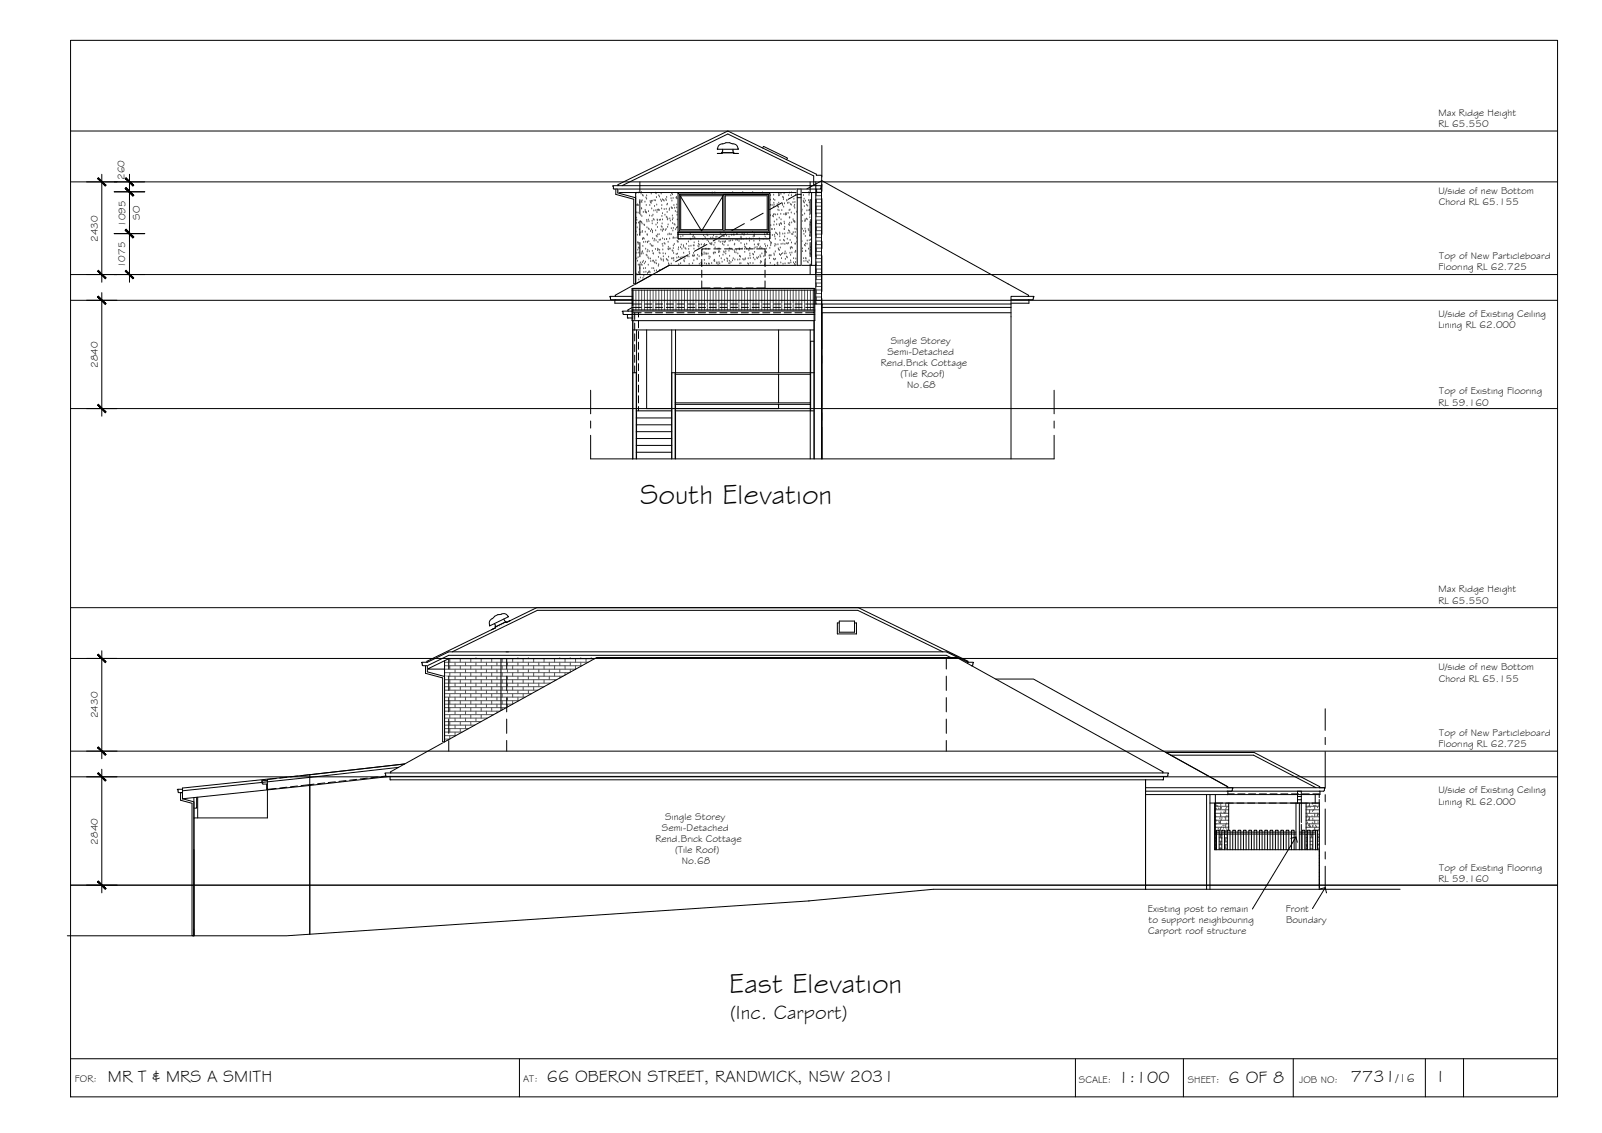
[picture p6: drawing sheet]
<svg xmlns="http://www.w3.org/2000/svg" width="420mm" height="297mm" viewBox="0 0 420 297" stroke-linecap="round" stroke-linejoin="round" font-family="sans-serif">
<defs><g id="words">
<g font-size="7.5">
<text x="167.9" y="132.3">South Elevation</text>
<text x="191.3" y="260.2">East Elevation</text>
</g>
<text font-size="5.2" x="191.5" y="267.1">(Inc. Carport)</text>
<g font-size="4.5">
<text x="28.3" y="283.6">MR T &amp; MRS A SMITH</text>
<text x="143.5" y="283.6">66 OBERON STREET, RANDWICK, NSW 2031</text>
<text x="293.3" y="283.9">1:100</text>
<text x="322.2" y="283.9">6 OF 8</text>
<text x="354.3" y="283.8">7731</text>
<text x="377.2" y="283.7">I</text>
</g>
<text font-size="3.2" x="366.1" y="283.8">/16</text>
<g font-size="2.6">
<text x="377.3" y="33.3">RL 65.550</text>
<text x="377.3" y="30.4">Max Ridge Height</text>
<text x="32.6" y="47.2" transform="rotate(-90 32.6 47.2)">260</text>
<text x="377.3" y="50.8">U/side of new Bottom</text>
<text x="377.4" y="53.8">Chord RL 65.155</text>
<text x="32.9" y="59.5" transform="rotate(-90 32.9 59.5)">1095</text>
<text x="36.7" y="57.6" transform="rotate(-90 36.7 57.6)">SO</text>
<text x="25.6" y="63.4" transform="rotate(-90 25.6 63.4)">2430</text>
<text x="32.8" y="70.3" transform="rotate(-90 32.8 70.3)">1075</text>
<text x="377.3" y="70.9">Flooring RL 62.725</text>
<text x="377.5" y="67.9">Top of New Particleboard</text>
<text x="377.3" y="83.1">U/side of Existing Ceiling</text>
<text x="377.3" y="86">Lining RL 62.000</text>
<text x="232.7" y="93.1">Semi-Detached</text>
<text x="233.6" y="90.1">Single Storey</text>
<text x="25.6" y="96.5" transform="rotate(-90 25.6 96.5)">2840</text>
<text x="231" y="96">Rend.Brick Cottage</text>
<text x="236.2" y="98.9">(Tile Roof)</text>
<text x="237.9" y="101.8">No.68</text>
<text x="377.3" y="106.3">RL 59.160</text>
<text x="377.5" y="103.4">Top of Existing Flooring</text>
<text x="377.3" y="155.3">Max Ridge Height</text>
<text x="377.3" y="158.3">RL 65.550</text>
<text x="377.3" y="175.8">U/side of new Bottom</text>
<text x="377.4" y="178.7">Chord RL 65.155</text>
<text x="25.6" y="188.3" transform="rotate(-90 25.6 188.3)">2430</text>
<text x="377.3" y="195.8">Flooring RL 62.725</text>
<text x="377.5" y="192.9">Top of New Particleboard</text>
<text x="377.3" y="208">U/side of Existing Ceiling</text>
<text x="174.5" y="214.9">Single Storey</text>
<text x="377.3" y="211">Lining RL 62.000</text>
<text x="25.6" y="221.4" transform="rotate(-90 25.6 221.4)">2840</text>
<text x="171.9" y="220.7">Rend.Brick Cottage</text>
<text x="173.6" y="217.8">Semi-Detached</text>
<text x="177.1" y="223.7">(Tile Roof)</text>
<text x="178.8" y="226.6">No.68</text>
<text x="377.3" y="231.3">RL 59.160</text>
<text x="377.5" y="228.4">Top of Existing Flooring</text>
<text x="301.1" y="239.1">Existing post to remain</text>
<text x="337.2" y="239.1">Front</text>
<text x="301.1" y="244.9">Carport roof structure</text>
<text x="301.2" y="242">to support neighbouring</text>
<text x="337.3" y="242">Boundary</text>
<text x="19.6" y="283.8">FOR:</text>
<text x="137.2" y="283.6">AT:</text>
<text x="283" y="283.9">SCALE:</text>
<text x="311.5" y="283.9">SHEET:</text>
<text x="340.7" y="283.9">JOB NO:</text>
</g>
</g></defs>
<!-- layer: MASK -->
<g fill="#fff" stroke="#fff" stroke-width=".26">
<path d="M189.3 37.7h.3z"/>
<path d="M189.5 39.8h2.8z"/>
<path d="M131.9 160.9h.3z"/>
<path d="M130.6 161.2h.3z"/>
<path d="M130 162.3h.2z"/>
<path d="M132.5 163h.2z"/>
<path d="M128.4 163.7h.5l-.5 .1z"/>
<path d="M128.4 164l.2-.1z"/>
<path d="M128.4 164.1l.2-.1z"/>
<path d="M128.4 164h.2z"/>
<path d="M129.9 164.2l.3-.1z"/>
<path d="M129.9 164.1h.3z"/>
<path d="M129.9 164.3l.3-.1z"/>
<path d="M129.9 164.4l.6-.1z"/>
<path d="M166 84.1l.9 23v-23zM166 84.1l.9 23h-.9z"/>
<path d="M166 107.1l.9 13.3v-13.3zM166 107.1l.9 13.3h-.9z"/>
<path d="M176.2 84.1l1 23v-23zM176.2 84.1l1 23h-1z"/>
<path d="M176.2 107.1l1 13.3v-13.3zM176.2 107.1l1 13.3h-1z"/>
<path d="M47.4 207.8h.5l-.5 1.6zM47.9 207.8l-.5 1.6h.5z"/>
<path d="M47.4 209.4h.5l-.5 .4zM47.4 209.8h1.9l-1.4-.4z"/>
<path d="M47.4 209.8h1.9l-.4 .4zM49.3 209.8l-.4 .4h2z"/>
<path d="M48.9 210.2h2l-.5 .4zM50.4 210.6h.5v-.4z"/>
<path d="M50.4 210.6h.5l-.5 34.7zM50.9 210.6l-.5 34.7h.5z"/>
<path d="M190.4 37.4l1.3 .2-.3-.2zM190.1 37.6l.3-.2 1.3 .2z"/>
<path d="M190.1 37.6l1.8 .1zM189.9 37.7h2z"/>
<path d="M189.9 37.7h2.3zM189.5 37.7h2.7z"/>
<path d="M189.5 37.7h2.7zM189.5 37.7h2.7z"/>
<path d="M192.2 37.7h.3zM192.2 37.7h.3z"/>
<path d="M189.6 37.7h2.6zM189.6 37.7h2.6z"/>
<path d="M189.3 37.7h.3zM189.3 37.7h.3z"/>
<path d="M192.2 37.7h.3zM192.1 37.7h.4z"/>
<path d="M189.6 37.7h2.6zM189.6 37.7h2.5z"/>
<path d="M189.3 37.7h.4zM189.3 37.7h.4z"/>
<path d="M192.1 37.7l.6 .1zM191.9 37.8h.8z"/>
<path d="M189.7 37.7h2.4zM189.7 37.7l2.2 .1z"/>
<path d="M189.3 37.7l.5 .1zM189.1 37.8h.7z"/>
<path d="M191.9 37.8h.8zM191.9 37.8h.8zM191.9 37.8h.8zM191.9 37.8h.8z"/>
<path d="M189.8 37.8h2.1zM189.8 37.8h2.1z"/>
<path d="M189.1 37.8h.8zM189.1 37.8h.8z"/>
<path d="M191.9 37.8l1 .1zM191.8 37.9h1.1z"/>
<path d="M189.9 37.8h2zM189.9 37.8l1.9 .1z"/>
<path d="M189.1 37.8l.9 .1zM188.9 37.9h1.1z"/>
<path d="M188.9 37.9h1.1zM188.9 37.9h1.1z"/>
<path d="M191.8 37.9h1.1zM191.8 37.9h1.1z"/>
<path d="M190 37.9h1.8zM190 37.9h1.8z"/>
<path d="M188.9 37.9h1.1zM188.9 37.9h1.1z"/>
<path d="M191.8 37.9h1.2zM191.7 37.9h1.3z"/>
<path d="M190 37.9h1.8zM190 37.9h1.7z"/>
<path d="M188.9 37.9h1.2zM188.8 37.9h1.3z"/>
<path d="M188.8 37.9l1.4 .1zM188.7 38h1.5z"/>
<path d="M191.7 37.9l1.4 .1zM191.6 38h1.5z"/>
<path d="M190.1 37.9h1.6zM190.1 37.9l1.5 .1z"/>
<path d="M188.7 38h1.5zM188.7 38h1.5z"/>
<path d="M191.6 38l1.6 .1zM191.6 38l1.6 .1z"/>
<path d="M190.2 38h1.4zM190.2 38l1.3 .1z"/>
<path d="M188.7 38l1.5 .1zM188.7 38l1.5 .1z"/>
<path d="M191.5 38.1l1.7 .1zM191.5 38.1l1.7 .1z"/>
<path d="M190.2 38.1h1.3zM190.2 38.1l1.3 .1z"/>
<path d="M188.6 38.1l1.7 .1zM188.5 38.2h1.8z"/>
<path d="M191.5 38.2h1.7zM191.5 38.2h1.7z"/>
<path d="M191.5 38.2h1.8zM191.5 38.2h1.8z"/>
<path d="M190.3 38.2h1.2zM190.3 38.2h1.2z"/>
<path d="M188.5 38.2h1.8zM188.5 38.2h1.8z"/>
<path d="M191.5 38.2l1.9 .1-.1-.1zM191.5 38.2l1.9 .1h-2z"/>
<path d="M190.3 38.2l1.1 .1 .1-.1zM190.3 38.2l1.1 .1h-1z"/>
<path d="M188.5 38.2l1.9 .1-.1-.1zM188.5 38.2l1.9 .1h-2z"/>
<path d="M188.4 38.3h5zM188.4 38.3h5zM188.4 38.3h5zM188.4 38.3h5z"/>
<path d="M188.4 38.3l5.1 .2-.1-.2zM188.4 38.3l5.1 .2h-5.2zM188.3 38.5h5.2zM188.3 38.5h5.2z"/>
<path d="M188.3 38.5l5.2 .2v-.2zM188.3 38.5l5.2 .2h-5.2zM188.3 38.7h5.2zM188.3 38.7h5.2z"/>
<path d="M188.3 38.7l5.3 .3-.1-.3zM188.3 38.7l5.3 .3h-5.4z"/>
<path d="M188.2 39h5.4zM188.1 39h5.5z"/>
<path d="M188.1 39l5.5 .1zM188.1 39l5.5 .1z"/>
<path d="M189.5 39.1l2.7 .4v-.4zM189.5 39.1l2.7 .4h-2.7z"/>
<path d="M189.5 39.5l2.7 .1zM189.5 39.5l2.7 .1z"/>
<path d="M189.5 39.6h2.7zM189.5 39.6h2.7z"/>
<path d="M189.5 39.6l2.8 .1zM189.5 39.6l2.8 .1z"/>
<path d="M189.5 39.7h2.8zM189.5 39.7h2.8z"/>
<path d="M189.5 39.7h2.8zM189.5 39.7h2.8z"/>
<path d="M189.5 39.7l2.8 .1zM189.5 39.7l2.8 .1z"/>
<path d="M189.5 39.8h2.8zM189.5 39.8h2.8zM189.4 39.8h2.9z"/>
<path d="M189.4 39.8l3 .1zM189.4 39.8l3 .1z"/>
<path d="M189.4 39.9h3zM189.4 39.9h3z"/>
<path d="M189.4 39.9h3zM189.3 39.9h3.1z"/>
<path d="M189.3 39.9l3.1 .1zM189.3 39.9l3.1 .1z"/>
<path d="M189.3 40l3.1 .2v-.2zM189.3 40l3.1 .2h-3.1z"/>
<path d="M131.9 160.9h.3zM131.9 160.9h.5z"/>
<path d="M131.7 160.9h.7zM131.7 160.9h.8z"/>
<path d="M131.6 161l.9-.1zM131.6 161h1z"/>
<path d="M131.5 161h1.1zM131.5 161h1.2z"/>
<path d="M131.3 161.1l.2-.1zM131.3 161.1l.2-.1z"/>
<path d="M131.4 161.1l1.3-.1zM131.4 161.1h1.4z"/>
<path d="M131.2 161.1h.2zM131.2 161.1h.2z"/>
<path d="M131.4 161.1h1.4zM131.4 161.1h1.4z"/>
<path d="M131.2 161.1h.2zM131.2 161.1h.2z"/>
<path d="M131.1 161.1h.3zM131.1 161.1h.3z"/>
<path d="M130.9 161.2l.4-.1zM130.9 161.2l.4-.1z"/>
<path d="M131.4 161.1h1.4zM131.3 161.2h1.6z"/>
<path d="M130.4 161.2h.9zM130.4 161.2h.9z"/>
<path d="M131.3 161.2h1.6zM131.3 161.2h1.7z"/>
<path d="M130.4 161.2h.9zM130.4 161.2h.9z"/>
<path d="M131.3 161.2h1.7zM131.3 161.2h1.7z"/>
<path d="M130.2 161.3l1.1-.1zM130.2 161.3l1.1-.1z"/>
<path d="M131.3 161.2h1.7l-1.8 .1zM131.2 161.3h1.9z"/>
<path d="M130.1 161.4l1.1-.1zM130.1 161.4l1.1-.1z"/>
<path d="M131.2 161.3h1.9zM131.1 161.4h2z"/>
<path d="M129.9 161.5l1.2-.1zM129.9 161.5l1.2-.1z"/>
<path d="M131.1 161.4h2zM131.1 161.5h2.1z"/>
<path d="M129.7 161.6l1.4-.1zM129.7 161.6l1.4-.1z"/>
<path d="M131.1 161.5h2.1zM131 161.6h2.2z"/>
<path d="M131 161.6h2.2zM131 161.6h2.2zM131 161.6h2.2zM131 161.6h2.2z"/>
<path d="M129.7 161.6h1.3zM129.7 161.6h1.3z"/>
<path d="M131 161.6h2.2zM131 161.6h2.2z"/>
<path d="M129.7 161.6h1.3zM129.6 161.7l1.4-.1z"/>
<path d="M131 161.6h2.1zM131 161.7l2.1-.1z"/>
<path d="M133.1 161.7l.2-.1zM133.1 161.7h.3z"/>
<path d="M129.6 161.7h1.4zM129.6 161.8l1.4-.1z"/>
<path d="M131 161.7h2zM131 161.8l2-.1z"/>
<path d="M129.6 161.8h1.4zM129.5 161.8h1.5z"/>
<path d="M131 161.8h1.8zM131 161.8h1.8z"/>
<path d="M132.7 161.8l.6-.2zM132.7 161.8l.6-.2z"/>
<path d="M129.4 161.9l1.6-.1zM129.4 161.9l1.6-.1z"/>
<path d="M131 161.8h1.7zM131 161.9l1.7-.1z"/>
<path d="M132.5 161.9l.3-.1zM132.5 161.9l.3-.1z"/>
<path d="M129.4 161.9h1.6l-1.7 .1zM129.3 162l1.7-.1z"/>
<path d="M129.2 162.1l1.6-.1zM129.2 162.1l1.6-.1z"/>
<path d="M129.2 162.1h.3zM129.2 162.1h.3z"/>
<path d="M129.4 162.1h.1zM129.4 162.1h.1z"/>
<path d="M129.5 162.1h1.1zM129.5 162.1h1.1z"/>
<path d="M129.2 162.1h.2zM129.2 162.2l.2-.1z"/>
<path d="M129.3 162.2l.2-.1zM129.3 162.2h.4z"/>
<path d="M129.5 162.1h1.1zM129.7 162.2l.9-.1z"/>
<path d="M129.2 162.2h.5zM129.2 162.2h.5z"/>
<path d="M129.7 162.2h.9zM129.7 162.2h.9z"/>
<path d="M129.1 162.2h.1zM129.1 162.2h.1z"/>
<path d="M129.1 162.2h.6zM129.1 162.2h.7z"/>
<path d="M129.7 162.2h.9zM129.8 162.2h.8z"/>
<path d="M129.9 162.2h.6zM129.8 162.2h.7z"/>
<path d="M130.5 162.2l.5-.3h1.5zM130.5 162.2h1.4l.6-.3z"/>
<path d="M129.1 162.2h.7zM129.1 162.2h.8z"/>
<path d="M129 162.3l.9-.1zM129 162.3h1z"/>
<path d="M129.9 162.2h.6zM130 162.3l.5-.1z"/>
<path d="M130.3 162.3l1.6-.1zM130.3 162.3l1.6-.1z"/>
<path d="M131.8 162.3l.8-.4zM131.8 162.3l.8-.4z"/>
<path d="M130.3 162.3h1.5zM130.3 162.3h1.5z"/>
<path d="M131.9 162.3l1.5-.6zM131.9 162.3l1.5-.6z"/>
<path d="M128.9 162.3h1.1zM128.9 162.3h1.1z"/>
<path d="M130 162.3h.3zM130 162.3h.3z"/>
<path d="M130.2 162.3h1.6zM130.2 162.3h1.6z"/>
<path d="M131.7 162.3h.2zM131.7 162.3h.2z"/>
<path d="M131.8 162.3h.3zM131.8 162.3h.3z"/>
<path d="M128.8 162.4l1.2-.1zM128.8 162.4h1.3z"/>
<path d="M130.1 162.4l1.6-.1zM130.1 162.4l1.6-.1z"/>
<path d="M128.7 162.5l2.9-.1zM128.7 162.5l2.9-.1z"/>
<path d="M131.4 162.5l.4-.2zM131.4 162.5l.4-.2z"/>
<path d="M131.5 162.5l.5-.2zM131.5 162.5l.5-.2z"/>
<path d="M128.7 162.5h2.7l-2.8 .1zM128.6 162.6h2.5l.3-.1z"/>
<path d="M131.1 162.6l.4-.1zM131.1 162.6l.4-.1z"/>
<path d="M131.2 162.6l.6-.1zM131.2 162.6l.6-.1z"/>
<path d="M130.9 162.7l.3-.1zM130.9 162.7l.3-.1z"/>
<path d="M131 162.7l.4-.1zM131 162.7l.4-.1z"/>
<path d="M131.3 162.7l.8-.4zM131.3 162.7h1l-.2-.4z"/>
<path d="M131.1 162.8l1.2-.1zM131.1 162.8h1.3z"/>
<path d="M128.6 162.6h2.5l-2.7 .2zM128.4 162.8h2.3l.4-.2z"/>
<path d="M131 162.8h1.4zM131 162.8h1.4z"/>
<path d="M130.9 162.9l1.5-.1zM130.9 162.9h1.6z"/>
<path d="M130.8 162.9h1.7zM130.8 162.9h1.8z"/>
<path d="M130.8 162.9h1.8zM130.8 162.9h1.9z"/>
<path d="M130.6 163l2.1-.1zM130.6 163l2.1-.1z"/>
<path d="M128.4 162.8h2.3l-2.3 .2zM128.4 163h1.8l.5-.2z"/>
<path d="M132.3 163.2l.4-.2zM132.3 163.2h.5l-.1-.2z"/>
<path d="M128.4 163h1.8l-1.9 .3zM128.3 163.3h1.5l.4-.3z"/>
<path d="M129.5 163.5l1.8-.8zM129.5 163.5l1.8-.8z"/>
<path d="M129.7 163.5l.9-.5h1.9zM129.7 163.5h1.8l1-.5z"/>
<path d="M128.3 163.3h1.5l-1.5 .2zM128.3 163.5h1l.5-.2z"/>
<path d="M129.4 163.5h.3zM129.4 163.5h.3z"/>
<path d="M129.7 163.5h1.8zM129.7 163.5h1.8z"/>
<path d="M128.3 163.5h1l-.9 .2zM128.4 163.7l.9-.2z"/>
<path d="M128.4 163.8l.5-.1zM128.4 163.8h.2z"/>
<path d="M128.6 163.8l2.4-1.1zM128.6 163.8l2.4-1.1z"/>
<path d="M129.7 163.5h1.8l-1.6 .3zM129.9 163.8h.9l.7-.3z"/>
<path d="M128.4 163.9l.3-.1zM128.4 163.9l.3-.1z"/>
<path d="M129.9 163.8h.9zM129.9 163.9l.9-.1z"/>
<path d="M129.9 163.9h.7zM129.9 164l.7-.1z"/>
<path d="M128.4 164l1.3-.5zM128.4 164l1.3-.5z"/>
<path d="M129.9 164h.6zM129.9 164h.6z"/>
<path d="M130.5 164l2.2-1zM130.5 164l2.2-1z"/>
<path d="M129.9 164h.6zM129.9 164.1l.6-.1z"/>
<path d="M130.3 164.1l.4-.1zM130.3 164.1l.4-.1z"/>
<path d="M129.9 164.1h.4zM129.9 164.1h.4z"/>
<path d="M130.3 164.1h.3zM130.3 164.1h.3z"/>
<path d="M129.9 164.1h.4zM129.9 164.1h.4z"/>
<path d="M130.2 164.1h.3zM130.2 164.1h.3z"/>
<path d="M130 164.2l.4-.1zM130 164.2l.4-.1z"/>
<path d="M129.9 164.3l.3-.1zM129.9 164.3h.2z"/>
<path d="M130.1 164.3l2.2-1.1h.5zM130.1 164.3h.4l2.3-1.1z"/>
<path d="M129.9 164.4l.6-.1zM129.9 164.4l.1 .2 .4-.2z"/>
<path d="M111.6 174.5h.5l-.5 1.6zM112.1 174.5l-.5 1.6h.5z"/>
<path d="M111.6 176.1h.5l-.5 .4zM111.6 176.5h1.9l-1.4-.4z"/>
<path d="M111.6 176.5h1.9l1.2 .8zM113.5 176.5l1.2 .8h1.9z"/>
<path d="M114.7 177.3h1.9l-.5 .4zM116.1 177.7h.5v-.4z"/>
<path d="M116.1 177.7h.5l-.5 16.8zM116.6 177.7l-.5 16.8h.5z"/>
<path d="M161.5 49.6h.5l-.5 1zM162 49.6l-.5 1h.5z"/>
<path d="M161.5 50.6h.5l-.5 .4zM161.5 51h2l-1.5-.4z"/>
<path d="M161.5 51h2l1.3 .9zM163.5 51l1.3 .9h1.9z"/>
<path d="M164.8 51.9h1.9l-.5 .3zM166.2 52.2h.5v-.3z"/>
<path d="M166.2 52.2h.5l-.5 22.2zM166.7 52.2l-.5 22.2h.5z"/>
<path d="M209.1 49.6l1 20v-20zM209.1 49.6l1 20h-1z"/>
</g>
<!-- layer: SERVICES -->
<path d="M161.5 49.6v1.4l4.7 1.2v22.2h.5v-22.5l-4.7-1.3v-1M209.1 49.6v20h1v-20M209.1 51h1M209.1 51.8h1M111.6 174.5v2l4.5 1.2v16.8h.5v-17.2l-4.5-1.2v-1.6M47.4 207.8v2l3 .8v34.7h.5v-35.1l-3-.8v-1.6M340.3 207.4v3.1h1M340.3 208.8h1M340.3 209.7h1M341.3 207.4v8.2M341.3 216.1v6.7" fill="none" stroke="#000" stroke-width=".26"/>
<!-- layer: NEWWORK -->
<g fill="none" stroke="#000" stroke-width=".26">
<path d="M188.2 39l-.1 .1h5.5v-.1M189.5 39.1v.5M190.4 37.4l-.3 .2a1.8 1.8 0 0 0-1.9 1.1v.3M190.4 37.4l1.2 .2a1.8 1.8 0 0 1 1.9 1.1v.3M192.2 39.1l.2 1.1h1.2h-1.2v-.2h-3.1v.2h-1.2h1.2l.2-.6M162 49.6v.9h53.5M162.2 48.7h-1.5l.2 .7M163.1 48.7l27.8-13.6 22.5 11v2.6M166.7 50.5v23.9l8.8-4.8h38.5M177.8 50.6h24.1v10.3h-24.1zM189.3 40h3.1M212.9 50.5v19.1"/>
<path d="M214.2 49.6v.9h-.2v29.2M215.5 48.8v30.9h-2M215.5 48.8v-2.9h-1.4v-.2l-23.2-11.4-28.8 14.1 .1 .3h53.3l-.2 .8-54.2 .1-.2-.2M165.8 75.6h47.9v8.5h-47.9zM165.8 76.1h47.9M177.8 60.9h24.1v1.7h-24.1zM177.8 61.4h24.1M165.8 81.3h47.9M165.8 81.5h47.9M165.8 82.4h47.9M166 84.1v36.2M166 86.5h47.5"/>
<path d="M166.9 86.5v33.8M176.2 86.5v33.8M177.2 86.5v33.8M212.5 86.5v33.8M213.5 84.1v36.2M111.9 174.5v.9h.2M112 173.4l28.8-14.1h84.3l28.8 14.1-.1 .2-5.6-2.7h-130.5l-5.6 2.7zM112.1 173.6l-1.5 .1 .2 .6M116.6 173.2v21.3M118.6 170.9l22.3-10.9h84.1l22.3 10.9M129.7 163.5l.2 .8M130.6 161.1h.3a1.8 1.8 0 0 1 2.2 .3l.1 .2"/>
<path d="M130.6 161.1l-1.1 .7a1.77 1.77 0 0 0-1.1 1.9v.4l5-2.4-.2-.1M131.4 172.7v13.6M132.1 162.3l.7 .9M132.7 163.1l.1 .1M132.7 163l-2.8 1.4M132.8 163.2l1.1-.5-1.1 .5-.1-.2-2.8 1.4 .1 .2-1.1 .5 1.1-.5-.1-.3M155.9 172.7h-38.2l-5.6 2.7h4.5M249.4 172.4l-1.2-.6h-130.5l-5.6 2.7h-1.2l-.2-.2M253.8 173.9v-.3h1.4l.1 .2-.1 .1v.4M255.1 174.3l-.3 .2M307.1 198h21.7l16.4 8.5M46.7 207.6l.2 .2h1v1.4"/>
<path d="M47.4 207.8h.5M47.9 206.9h.1M47.9 206.9h-1.3l.1 .7M50.8 209.1v5.3M51.6 209v2.9h-.7M51.8 209v5.4M81.2 203.1l-33.3 3.5v2.8l33.3-3.5M81.2 203.8l-33.3 3.5M81.2 203.1v2.8M102.3 203.6l-21.1 2.3M104.5 201.2l-23.2 2.6M106.1 200.3l-24.9 2.8"/>
<path d="M318.5 218.2h21.4M318.5 218.7h21.4M318.8 208.3v14.5M318.8 210.5h27.2v22.2M321.8 206.5h25.6M321.8 207.4h25.3M321.8 208.3h24.4M322 206.3l-16.2-9h23.1l17.2 8.9-.1 .3M322.2 210.5v7.2M340.8 218.2h4.3M340.8 218.7h4.3M342.5 210.5v7.7"/>
<path d="M342.5 218.7v4.1M344.9 208.3v2.2M346.2 207.4v.9h-.2M346.2 206.5l1.3 .1-.1 .6M347.3 207.2l-.2 .2M345.1 222.8v-5.1h.5v5.1"/>
</g>
<!-- layer: BORDER -->
<path d="M18.5 10.6h390v277h-390zM18.5 277.6h390M136.2 277.6v10M282.1 277.6v10M310.4 277.6v10M339.2 277.6v10M373.8 277.6v10M383.8 277.6v10" fill="none" stroke="#000" stroke-width=".26"/>
<!-- layer: CEILING-FLOOR LINES -->
<path d="M18.5 34.3h390M18.5 47.7h390M18.5 78.7h390M18.5 72h390M18.5 107.1h390M18.5 159.3h390M18.5 172.6h390M18.5 196.9h390M18.5 203.7h390M18.5 232.1h390" fill="none" stroke="#000" stroke-width=".26"/>
<!-- layer: DIMENSION -->
<g fill="none" stroke="#000" stroke-width=".26">
<path d="M22.7 47.7h15.3M26.7 45.7v28.3M30 50.3h8M34 45.7v28.3M22.7 78.7h8M22.7 72h15.3M26.7 76.7v32.4M30 61.2h8M22.7 107.1h8M22.7 172.6h8M26.7 170.6v28.3M22.7 196.9h8"/>
<path d="M22.7 203.7h8M26.7 201.7v32.4M22.7 232.1h8"/>
</g>
<!-- layer: 0 -->
<g fill="#000" stroke="#000" stroke-width=".26">
<path d="M25.6 46.8l2 2 .2-.2zM25.6 46.8l.2-.2 2 2z"/>
<path d="M32.9 49.4l2.2 1.8-2-2zM32.9 49.4l2.2 1.8-.3 .2z"/>
<path d="M32.9 46.8l1.9 2 .3-.2zM32.9 46.8l.2-.2 2 2z"/>
<path d="M32.9 49.4l1.9 2 .3-.2zM32.9 49.4l.2-.2 2 2z"/>
<path d="M25.8 70.9l-.2 .2 2.2 1.8zM25.6 71.1l2.2 1.8-.2 .2z"/>
<path d="M25.6 77.8l2 2 .2-.2zM25.6 77.8l.2-.2 2 2z"/>
<path d="M32.9 60.3l2.2 1.8-2-2zM32.9 60.3l2.2 1.8-.3 .2z"/>
<path d="M33.1 70.9l-.2 .2 2.2 1.8zM32.9 71.1l2.2 1.8-.3 .2z"/>
<path d="M32.9 60.3l1.9 2 .3-.2zM32.9 60.3l.2-.2 2 2z"/>
<path d="M25.8 106l-.2 .2 2.2 1.8zM25.6 106.2l2.2 1.8-.2 .2z"/>
<path d="M25.6 171.7l2 2 .2-.2zM25.6 171.7l.2-.2 2 2z"/>
<path d="M25.8 195.8l-.2 .2 2.2 1.8zM25.6 196l2.2 1.8-.2 .2z"/>
<path d="M25.6 202.8l2 2 .2-.2zM25.6 202.8l.2-.2 2 2z"/>
<path d="M25.8 231l-.2 .2 2.2 1.8zM25.6 231.2l2.2 1.8-.2 .2z"/>
</g>
<!-- layer: HATCH -->
<g fill="none" stroke="#545454" stroke-width=".26">
<path d="M166.8 51.9h.1M166.9 50.7h.1M166.9 57.7h.1M166.9 53.8h.1M166.9 58.5h.1M166.9 57.2h.1M167 55.8h.1M167 57.8h.1M167.1 59.7h.1M167.2 53.7h.1M167.2 53.9h.1M167.4 55.9h.1"/>
<path d="M167.4 50.6h.1M167.4 53.9h.1M167.5 58.5h.1M167.8 53.2h.1M168 58.1h.1M168.1 56.4h.1M168.1 50.9h.1M168.2 58.3h.1M168.2 52.8h.1M168.2 50.5h.1M168.3 54.7h.1M168.3 54.8h.1"/>
<path d="M168.3 58.4h.1M168.3 53.1h.1M168.3 56.8h.1M168.4 58.7h.1M168.4 52.6h.1M168.5 51.2h.1M168.7 51.4h.1M168.7 55.7h.1M168.9 59h.1M169 59.1h.1M169.1 53h.1M169.2 55.2h.1"/>
<path d="M169.3 55.6h.1M169.4 51.9h.1M169.5 55.8h.1M169.5 53.9h.1M169.6 55.8h.1M169.6 52.2h.1M169.6 51.3h.1M169.6 57.8h.1M169.7 59.7h.1M169.7 58.2h.1M170 57.7h.1M170.1 55.5h.1"/>
<path d="M170.2 58.1h.1M170.4 56.6h.1M170.4 53.9h.1M170.5 52.8h.1M170.6 53.1h.1M170.8 53.3h.1M170.8 50.9h.1M170.9 52.8h.1M170.9 54.8h.1M171 56.7h.1M171 58h.1M171.1 58.7h.1"/>
<path d="M171.1 52.7h.1M171.2 56.4h.1M171.4 57.5h.1M171.5 55.3h.1M171.5 57.7h.1M171.6 52.6h.1M171.7 54.1h.1M171.9 52.6h.1M171.9 50.6h.1M172 55.2h.1M172 59h.1M172.1 50.8h.1"/>
<path d="M172.2 51.8h.1M172.2 53.8h.1M172.3 55.7h.1M172.4 57.7h.1M172.4 55.1h.1M172.4 57.8h.1M172.4 59.6h.1M172.4 58.5h.1M172.7 55h.1M172.8 51.3h.1M172.8 55.1h.1M172.9 55.2h.1"/>
<path d="M172.9 57.8h.1M173 51.6h.1M173.2 57.7h.1M173.3 52.4h.1M173.4 50.9h.1M173.4 59.5h.1M173.5 52.8h.1M173.5 54.8h.1M173.6 53.9h.1M173.6 56.7h.1M173.6 59.6h.1M173.7 58.7h.1"/>
<path d="M173.7 56h.1M173.8 57.7h.1M173.8 52.4h.1M174 52.5h.1M174.2 52.7h.1M174.2 54.9h.1M174.4 56.4h.1M174.6 52.3h.1M174.7 54.9h.1M174.7 52.6h.1M174.8 57h.1M174.8 51.8h.1"/>
<path d="M174.9 53.7h.1M174.9 57.1h.1M175 55.7h.1M175 57.7h.1M175.1 53.5h.1M175.1 59.6h.1M175.1 57.5h.1M175.2 59h.1M175.5 55.1h.1M175.6 54.8h.1M175.7 57.4h.1M175.8 57.9h.1"/>
<path d="M175.9 51.3h.1M176 52.1h.1M176.1 60h.1M176.1 54.5h.1M176.2 50.8h.1M176.2 52.7h.1M176.2 54.6h.1M176.3 54.7h.1M176.3 56.6h.1M176.4 57.7h.1M176.4 51h.1M176.4 58.6h.1"/>
<path d="M176.5 57.3h.1M176.5 52h.1M176.6 59.9h.1M176.7 53.9h.1M176.8 58.9h.1M176.9 54.6h.1M177 59h.1M177.1 55.4h.1M177.4 51.9h.1M177.4 52h.1M177.4 51.8h.1M177.4 59.8h.1"/>
<path d="M177.5 54.5h.1M177.5 53.7h.1M177.6 52.1h.1M177.6 55.7h.1M177.6 56.4h.1M177.6 57.7h.1M177.7 59.6h.1M186.8 50.6h.1M187.5 50.6h.1M192.2 50.5h.1M194.8 50.5h.1M197.4 50.5h.1"/>
<path d="M200 50.6h.1M202 56.6h.1M202.1 53.8h.1M202.1 51.3h.1M202.1 52.5h.1M202.1 59.2h.1M202.5 53.9h.1M202.7 56.7h.1M202.8 56.9h.1M202.9 52.3h.1M202.9 56.4h.1M202.9 51.2h.1"/>
<path d="M202.9 54.3h.1M203 53.3h.1M203 59h.1M203 56.2h.1M203 53.8h.1M203.1 58.2h.1M203.2 52.5h.1M203.4 56.4h.1M203.7 58.9h.1M203.7 57.7h.1M203.8 53.7h.1M203.9 56.3h.1"/>
<path d="M204 54.2h.1M204 55.1h.1M204.2 54.4h.1M204.2 51.3h.1M204.2 53.3h.1M204.3 50.8h.1M204.3 51h.1M204.3 55.2h.1M204.4 57.2h.1M204.4 58.9h.1M204.4 51.3h.1M204.4 59.2h.1"/>
<path d="M204.8 58.6h.1M204.8 56.2h.1M204.8 50.9h.1M204.8 57.6h.1M204.9 58.8h.1M205 55.2h.1M205.2 53.5h.1M205.2 53.8h.1M205.3 51.7h.1M205.5 52.3h.1M205.5 51.9h.1M205.5 54.3h.1"/>
<path d="M205.6 56.3h.1M205.6 50.8h.1M205.7 58.2h.1M205.7 58.7h.1M205.7 53.4h.1M205.8 59.6h.1M206 56.4h.1M206.1 56.1h.1M206.2 56h.1M206.2 56.3h.1M206.4 52.5h.1M206.4 52.7h.1"/>
<path d="M206.6 53.3h.1M206.7 55.9h.1M206.8 51.3h.1M206.9 58.9h.1M206.9 53.2h.1M207 55.2h.1M207 50.6h.1M207 57.2h.1M207.1 59.1h.1M207.1 58.5h.1M207.1 57.1h.1M207.2 55.1h.1"/>
<path d="M207.4 53.6h.1M207.5 55.8h.1M207.5 50.6h.1M207.5 53.8h.1M207.6 51.3h.1M207.6 58.4h.1M208 53.1h.1M208 57.6h.1M208.1 58h.1M208.2 52.2h.1M208.3 54.2h.1M208.3 58.2h.1"/>
<path d="M208.4 56.1h.1M208.4 53.8h.1M208.4 58.1h.1M208.4 54.6h.1M208.5 58.3h.1M208.5 53.1h.1M208.7 51.1h.1M208.9 51.3h.1M208.9 55.6h.1M209.2 56.4h.1M209.2 59h.1M209.3 53h.1"/>
<path d="M209.4 55.6h.1M209.5 51.3h.1M209.5 55.5h.1M209.5 53.2h.1M209.5 52.5h.1M209.6 55.2h.1M209.6 57.2h.1M209.6 55.7h.1M209.7 59.1h.1M209.7 52.1h.1M209.8 58.2h.1M210 58.9h.1"/>
<path d="M210.2 59.9h.1M210.3 55.5h.1M210.4 58.1h.1M210.4 55.1h.1M210.5 56.5h.1M210.7 52.8h.1M210.7 51.3h.1M210.8 53h.1M210.9 52.2h.1M211 54.2h.1M211 53.2h.1M211 56.1h.1"/>
<path d="M211.1 58.1h.1M211.2 57.6h.1M211.2 58h.1M211.2 52.7h.1M211.5 57.4h.1M211.5 53.8h.1M211.6 55.3h.1M211.7 57.6h.1M211.8 54h.1M212.1 52.6h.1M212.1 50.6h.1M212.2 55.2h.1"/>
<path d="M212.2 51.2h.1M212.2 53.2h.1M212.2 50.7h.1M212.3 55.1h.1M212.4 56.4h.1M212.4 57.1h.1M212.5 59h.1M212.6 57.8h.1M212.6 58.4h.1M212.7 52.5h.1M212.8 54.9h.1M214 51.3h1.5"/>
<path d="M214 52.2h1.5M214 53.1h1.5M214 54.1h1.5M214 55h1.5M214 55.9h1.5M214 56.8h1.5M214 57.7h1.5M214 58.6h1.5M214 59.5h1.5M214.1 50.5v.8M214.1 52.2v.9M214.1 54.1v.9"/>
<path d="M214.1 55.9v.9M214.1 57.7v.9M214.1 59.5v1M214.2 50.4h1.3M215.3 49.5h.2M166 76.1v5.2M166.8 76.1v5.2M166.8 60.8h.1M166.9 71.9h.1M167 67.9h.1M167 66.4h.1M167.1 72.1h.1"/>
<path d="M167.2 61.7h.1M167.2 68.5h.1M167.2 63.6h.1M167.3 65.6h.1M167.4 67.6h.1M167.4 64.1h.1M167.4 69.5h.1M167.4 63.7h.1M167.4 65h.1M167.5 71.5h.1M167.5 71.6h.1M167.5 76.1v5.2"/>
<path d="M167.5 73.4h.1M167.5 66.4h.1M167.6 65.2h.1M167.7 60.2h.1M167.7 61.6h.1M167.8 70.4h.1M167.9 61h.1M167.9 68.9h.1M168 72.9h.1M168.2 66.6h.1M168.2 69.4h.1M168.3 76.1v5.2"/>
<path d="M168.4 66.2h.1M168.4 69.6h.1M168.4 61h.1M168.5 60.7h.1M168.5 68.8h.1M168.5 66h.1M168.5 62.8h.1M168.5 62.6h.1M168.6 64.6h.1M168.6 73h.1M168.7 66.5h.1M168.7 68.5h.1"/>
<path d="M168.7 62.5h.1M168.8 70.5h.1M168.8 63.6h.1M168.9 72.4h.1M168.9 71.4h.1M168.9 62.7h.1M169 69.2h.1M169 76.1v5.2M169.2 60.9h.1M169.3 70.4h.1M169.3 68.7h.1M169.3 63.5h.1"/>
<path d="M169.3 65.3h.1M169.4 71.4h.1M169.5 66.9h.1M169.7 67.1h.1M169.7 61.5h.1M169.7 66.1h.1M169.8 61.7h.1M169.8 76.1v5.2M169.8 63.5h.1M169.8 63.6h.1M169.8 71.7h.1M169.9 65.6h.1"/>
<path d="M170 67.6h.1M170 69.5h.1M170.1 60h.1M170.1 71.5h.1M170.2 63.4h.1M170.2 67.9h.1M170.2 71.3h.1M170.2 60.2h.1M170.3 66h.1M170.3 71.3h.1M170.5 71.5h.1M170.5 76.1v5.2"/>
<path d="M170.5 64.1h.1M170.6 67.9h.1M170.6 60.7h.1M170.7 68.6h.1M170.8 64.4h.1M170.9 60.2h.1M171 70.4h.1M171 64.6h.1M171.1 65.9h.1M171.1 60.6h.1M171.1 61h.1M171.2 62.6h.1"/>
<path d="M171.2 68.5h.1M171.2 64.6h.1M171.3 76.1v5.2M171.3 66.5h.1M171.4 66.6h.1M171.4 68.5h.1M171.4 70.4h.1M171.5 63.2h.1M171.6 68.8h.1M171.6 71.1h.1M171.7 62.8h.1M171.8 69h.1"/>
<path d="M171.9 65.4h.1M172 60.5h.1M172 76.1v5.2M172 68.4h.1M172.1 63.1h.1M172.1 61.9h.1M172.2 71h.1M172.2 69.2h.1M172.3 62.1h.1M172.5 65.7h.1M172.5 61.6h.1M172.5 65.3h.1"/>
<path d="M172.6 63.6h.1M172.6 65.5h.1M172.7 69.8h.1M172.7 67.5h.1M172.7 69.4h.1M172.8 76.1v5.2M172.9 61.5h.1M172.9 63h.1M172.9 66.3h.1M173 70.9h.1M173 65.6h.1M173.1 66.5h.1"/>
<path d="M173.2 62.9h.1M173.3 67.9h.1M173.3 60.3h.1M173.4 68.2h.1M173.5 76.1v5.2M173.7 64.1h.1M173.7 60.7h.1M173.8 62.6h.1M173.8 65.5h.1M173.8 64.6h.1M173.9 60.3h.1M173.9 66.5h.1"/>
<path d="M174 68.1h.1M174 68.5h.1M174 67.3h.1M174 60.2h.1M174.2 63.9h.1M174.3 76.1v5.2M174.3 62.8h.1M174.4 64h.1M174.5 60.4h.1M174.5 66.6h.1M174.7 60.1h.1M174.8 68h.1"/>
<path d="M174.8 62.8h.1M175 68.2h.1M175 76.1v5.2M175.2 61.6h.1M175.2 68.4h.1M175.2 63.5h.1M175.2 65.3h.1M175.3 65.5h.1M175.3 64.8h.1M175.3 69.1h.1M175.4 67.4h.1M175.4 69.4h.1"/>
<path d="M175.5 61.4h.1M175.6 62.6h.1M175.7 65.3h.1M175.7 61.5h.1M175.8 65.3h.1M175.8 76.1v5.2M176.1 61.5h.1M176.1 69.2h.1M176.2 67.9h.1M176.3 65.8h.1M176.5 60.6h.1M176.5 67.9h.1"/>
<path d="M176.5 65.9h.1M176.5 76.1v5.2M176.5 62.5h.1M176.6 65.2h.1M176.6 64.5h.1M176.6 62.3h.1M176.7 66.4h.1M176.7 67.8h.1M176.7 68.4h.1M176.9 64.1h.1M177 62.5h.1M177.2 60.2h.1"/>
<path d="M177.3 76.1v5.2M177.4 66.7h.1M177.5 67.7h.1M177.6 62.4h.1M177.6 63.3h.1M177.7 66.6h.1M177.8 61.6h.1M177.8 63.4h.1M177.8 63.5h.1M177.8 60.9h24.1v1.7h-24.1zM177.9 65.5h.1M178 67.5h.1"/>
<path d="M178 65h.1M178 69.4h.1M178 62.8h.1M178 76.1v5.2M178.4 67.7h.1M178.5 64.9h.1M178.5 69.1h.1M178.5 62.2h.1M178.6 67.8h.1M178.7 64.2h.1M178.8 76.1v5.2M178.8 65.3h.1"/>
<path d="M178.9 67.5h.1M179.1 61.9h.1M179.2 64.4h.1M179.3 66.4h.1M179.3 64.8h.1M179.4 68.3h.1M179.4 67.4h.1M179.5 68.6h.1M179.5 76.1v5.2M179.6 67.9h.1M179.7 65.2h.1M179.9 65.3h.1"/>
<path d="M180 64h.1M180.2 67.3h.1M180.3 76.1v5.2M180.6 63.4h.1M180.6 65.4h.1M180.7 67.3h.1M180.7 64.6h.1M180.7 69.3h.1M180.8 66.2h.1M180.9 66.6h.1M181 62.7h.1M181 76.1v5.2"/>
<path d="M181 61.3h.1M181.2 62.8h.1M181.2 62.9h.1M181.2 64.6h.1M181.6 67.1h.1M181.7 69.1h.1M181.7 62.2h.1M181.8 67.1h.1M181.8 76.1v5.2M181.8 64.4h.1M181.8 61.8h.1M181.9 66.4h.1"/>
<path d="M182 67.3h.1M182 68.4h.1M182 65.3h.1M182 64.4h.1M182 62.2h.1M182.1 63.7h.1M182.1 67h.1M182.2 62.4h.1M182.5 76.1v5.2M182.8 67.9h.1M182.8 68.1h.1M183 66.9h.1"/>
<path d="M183.1 64.6h.1M183.2 64h.1M183.2 63.4h.1M183.3 64.8h.1M183.3 76.1v5.2M183.3 65.4h.1M183.4 67.3h.1M183.4 69.3h.1M183.4 64.3h.1M183.9 69h.1M183.9 69.5h.1M183.9 64.2h.1"/>
<path d="M184 66.6h.1M184 76.1v5.2M184.1 69.2h.1M184.2 65.6h.1M184.3 66.8h.1M184.3 62.8h.1M184.5 61.8h.1M184.6 64.3h.1M184.7 66.3h.1M184.7 68.3h.1M184.8 76.1v5.2M184.8 64.1h.1"/>
<path d="M184.8 69.1h.1M184.9 66.7h.1M184.9 62.2h.1M185 62.6h.1M185.2 65.3h.1M185.2 66.5h.1M185.3 69.3h.1M185.3 66.7h.1M185.4 61.7h.1M185.5 63.1h.1M185.5 76.1v5.2M185.6 61.8h.1"/>
<path d="M185.7 66.6h.1M185.8 63.4h.1M185.8 69.2h.1M185.9 65.4h.1M186 67.3h.1M186 67.9h.1M186 69.3h.1M186.1 63.9h.1M186.2 67.5h.1M186.3 76.1v5.2M186.4 64h.1M186.4 62.4h.1"/>
<path d="M186.5 64h.1M186.7 69.1h.1M186.7 64.2h.1M186.7 63.8h.1M187 62.3h.1M187 76.1v5.2M187.1 66.4h.1M187.1 61.8h.1M187.2 66.6h.1M187.2 64.3h.1M187.2 68.4h.1M187.3 66.3h.1"/>
<path d="M187.4 68.2h.1M187.4 68.6h.1M187.5 63.7h.1M187.5 62.8h.1M187.5 65h.1M187.6 66.3h.1M187.8 76.1v5.2M187.8 62.2h.1M188 69.1h.1M188 68.9h.1M188 62.2h.1M188.3 65.3h.1"/>
<path d="M188.3 69.4h.1M188.5 66.2h.1M188.5 76.1v5.2M188.6 63.3h.1M188.6 68.8h.1M188.6 65.9h.1M188.6 65.3h.1M188.7 67.2h.1M188.8 69.2h.1M188.8 66.1h.1M188.8 61.1h.1M188.9 63.5h.1"/>
<path d="M189 61.2h.1M189.2 67.8h.1M189.2 62.1h.1M189.3 76.1v5.2M189.4 68.7h.1M189.4 63.5h.1M189.5 64h.1M189.6 66.9h.1M189.7 62h.1M189.8 66.1h.1M189.9 64.3h.1M189.9 61.7h.1"/>
<path d="M189.9 63.4h.1M189.9 62.1h.1M189.9 66.3h.1M190 68.2h.1M190 76.1v5.2M190.1 63.6h.1M190.3 63.4h.1M190.3 66.6h.1M190.4 66h.1M190.5 61.9h.1M190.6 67.8h.1M190.7 62.8h.1"/>
<path d="M190.8 68.6h.1M190.8 76.1v5.2M190.8 68h.1M190.9 64.4h.1M191.2 69.1h.1M191.2 65.9h.1M191.2 62.1h.1M191.2 63.3h.1M191.3 65.2h.1M191.3 68.5h.1M191.4 67.2h.1M191.4 69.1h.1"/>
<path d="M191.5 65.3h.1M191.5 76.1v5.2M191.6 63.2h.1M191.7 68.8h.1M191.9 61.7h.1M191.9 65.3h.1M192.1 68.4h.1M192.1 65.5h.1M192.2 63.1h.1M192.3 76.1v5.2M192.3 67.8h.1M192.4 61.6h.1"/>
<path d="M192.5 61.7h.1M192.6 65.7h.1M192.6 64.2h.1M192.7 66.2h.1M192.7 64h.1M192.7 68.1h.1M193 63h.1M193 76.1v5.2M193 66.3h.1M193.1 65.6h.1M193.3 62.8h.1M193.3 61.5h.1"/>
<path d="M193.4 63h.1M193.5 68.2h.1M193.5 66.6h.1M193.8 76.1v5.2M193.8 63.3h.1M193.8 62.7h.1M193.9 65.2h.1M193.9 65.5h.1M194 67.2h.1M194 69.2h.1M194 68.1h.1M194.2 67.4h.1"/>
<path d="M194.3 62.4h.1M194.3 69.1h.1M194.3 63.8h.1M194.4 62.8h.1M194.4 62.1h.1M194.5 62.6h.1M194.5 76.1v5.2M194.6 61.3h.1M194.7 65.3h.1M194.8 68h.1M194.9 62.8h.1M195.1 68.2h.1"/>
<path d="M195.1 61.7h.1M195.2 61.2h.1M195.3 64.2h.1M195.3 76.1v5.2M195.3 65.3h.1M195.3 66.2h.1M195.3 64.7h.1M195.4 68.1h.1M195.5 67.8h.1M195.5 64.9h.1M195.7 62.6h.1M195.8 65.2h.1"/>
<path d="M195.8 64h.1M196 61.1h.1M196 76.1v5.2M196.1 69.1h.1M196.2 67.8h.1M196.3 69.3h.1M196.4 65.7h.1M196.5 62.6h.1M196.6 63.2h.1M196.6 65.1h.1M196.7 66.6h.1M196.7 67.1h.1"/>
<path d="M196.8 69.1h.1M196.8 76.1v5.2M196.8 67.8h.1M197 62.7h.1M197.4 61h.1M197.4 66.7h.1M197.5 69.1h.1M197.5 76.1v5.2M197.5 62.1h.1M197.6 67.7h.1M197.6 66.8h.1M197.7 61.8h.1"/>
<path d="M197.7 63.2h.1M197.8 65.3h.1M197.9 64.2h.1M197.9 61.6h.1M197.9 62h.1M197.9 66.2h.1M198 68.1h.1M198 65h.1M198.3 76.1v5.2M198.5 67.6h.1M198.6 64.9h.1M198.6 67.8h.1"/>
<path d="M198.7 64.2h.1M198.9 64.3h.1M199 67.5h.1M199 64h.1M199 76.1v5.2M199.1 62.6h.1M199.2 63.2h.1M199.3 65.1h.1M199.4 67.1h.1M199.4 64.8h.1M199.4 69h.1M199.5 67.4h.1"/>
<path d="M199.5 68.6h.1M199.7 68.7h.1M199.8 76.1v5.2M199.8 65.1h.1M199.8 66.6h.1M200.2 62.7h.1M200.3 67.3h.1M200.5 61.6h.1M200.5 76.1v5.2M200.6 69.5h.1M200.6 64.1h.1M200.6 69.1h.1"/>
<path d="M200.7 66.1h.1M200.7 62.1h.1M200.7 68h.1M200.8 64.6h.1M200.8 66.1h.1M201 65.3h.1M201 66.2h.1M201.1 61.2h.1M201.1 62.7h.1M201.3 76.1v5.2M201.3 61.4h.1M201.3 64.5h.1"/>
<path d="M201.7 67.1h.1M201.8 67.8h.1M201.8 63.2h.1M201.9 65.1h.1M201.9 67h.1M201.9 62.5h.1M202 67.1h.1M202 76.1v5.2M202 69h.1M202.1 64.4h.1M202.1 63.6h.1M202.2 64h.1"/>
<path d="M202.2 67h.1M202.3 63.8h.1M202.4 60.2h.1M202.5 60.2h.1M202.6 61.7h.1M202.8 76.1v5.2M202.9 68h.1M203 66.6h.1M203.1 66.9h.1M203.1 68.1h.1M203.1 61.7h.1M203.1 60.1h.1"/>
<path d="M203.2 69.5h.1M203.2 62.1h.1M203.2 64.6h.1M203.3 64.1h.1M203.3 66h.1M203.3 62.7h.1M203.4 68h.1M203.4 61.1h.1M203.5 64.3h.1M203.5 76.1v5.2M203.6 61.3h.1M203.8 69.1h.1"/>
<path d="M203.9 61.6h.1M204 69h.1M204 69.4h.1M204 64.2h.1M204.1 65.3h.1M204.2 65.5h.1M204.3 76.1v5.2M204.4 65.7h.1M204.4 66.8h.1M204.5 61.1h.1M204.5 62.1h.1M204.5 61.5h.1"/>
<path d="M204.6 63.1h.1M204.6 65h.1M204.7 67h.1M204.8 68.9h.1M204.9 64.1h.1M205 66.7h.1M205 67.8h.1M205 76.1v5.2M205.3 66.5h.1M205.3 61.4h.1M205.3 64h.1M205.4 69.3h.1"/>
<path d="M205.5 63h.1M205.7 60.2h.1M205.7 63.2h.1M205.8 76.1v5.2M205.8 62.1h.1M205.8 66.6h.1M205.8 61.3h.1M205.9 64.1h.1M205.9 69.2h.1M205.9 66h.1M206 68h.1M206.1 66.5h.1"/>
<path d="M206.2 63.9h.1M206.3 67.4h.1M206.5 62.7h.1M206.5 67.6h.1M206.5 76.1v5.2M206.6 64h.1M206.7 61.2h.1M206.7 69.1h.1M206.8 63.8h.1M206.8 60.5h.1M207 69.1h.1M207 60.7h.1"/>
<path d="M207.2 61.1h.1M207.2 66.4h.1M207.2 63h.1M207.3 76.1v5.2M207.3 65h.1M207.3 65.3h.1M207.4 66.9h.1M207.4 68.4h.1M207.4 68.9h.1M207.6 63.7h.1M207.6 64.9h.1M207.7 61.5h.1"/>
<path d="M207.7 66.3h.1M207.8 65.1h.1M207.9 61.5h.1M208 76.1v5.2M208 61h.1M208.1 68.9h.1M208.1 67.8h.1M208.4 69.3h.1M208.5 60.1h.1M208.5 64h.1M208.5 66.2h.1M208.5 62h.1"/>
<path d="M208.6 61h.1M208.6 69.5h.1M208.6 64h.1M208.6 68.8h.1M208.7 65.9h.1M208.7 67.9h.1M208.8 76.1v5.2M208.8 60.2h.1M208.9 62.4h.1M209 63.5h.1M209.1 62.6h.1M209.3 66.5h.1"/>
<path d="M209.4 60.8h.1M209.5 68.7h.1M209.5 63.5h.1M209.5 76.1v5.2M209.7 62.7h.1M209.7 66.8h.1M209.8 61.1h.1M209.8 63h.1M209.9 67h.1M209.9 65h.1M209.9 66h.1M210 67h.1"/>
<path d="M210 63.4h.1M210 68.9h.1M210.1 69.1h.1M210.3 76.1v5.2M210.3 63.3h.1M210.4 60.1h.1M210.4 66h.1M210.5 65.2h.1M210.8 60.7h.1M210.8 67.8h.1M210.8 68.6h.1M210.8 61.4h.1"/>
<path d="M211 64.3h.1M211 76.1v5.2M211.1 60h.1M211.2 64.5h.1M211.2 62h.1M211.3 64h.1M211.3 65.9h.1M211.3 60.6h.1M211.3 67.8h.1M211.3 60.9h.1M211.4 68.5h.1M211.4 67.9h.1"/>
<path d="M211.7 64h.1M211.7 63.2h.1M211.8 68.7h.1M211.8 76.1v5.2M211.9 68.9h.1M212 60.2h.1M212.1 65.3h.1M212.1 60.5h.1M212.2 68.4h.1M212.2 63.1h.1M212.3 61.8h.1M212.5 66.5h.1"/>
<path d="M212.5 62h.1M212.5 61h.1M212.5 76.1v5.2M212.6 62.9h.1M212.6 64.9h.1M212.6 65.7h.1M212.7 66.9h.1M212.8 68.8h.1M212.8 62.7h.1M213.3 76.1v5.2M214 60.5h1.5M214 61.4h1.5"/>
<path d="M214 62.3h1.5M214 63.2h1.5M214 64.1h1.5M214 65h1.5M214 65.9h1.5M214 66.9h1.5M214 67.8h1.5M214 68.7h1.5M214 69.6h1.5M214 70.5h1.5M214 71.5h1.5M214 72.4h1.5"/>
<path d="M214 73.3h1.5M214 74.2h1.5M214 75.1h1.5M214 76h1.5M214 77h1.5M214 77.9h1.5M214 78.8h1.5M214.1 79.7h.1M214.1 61.4v.9M214.1 63.2v.9M214.1 65v.9M214.1 66.9v.9"/>
<path d="M214.1 68.7v.9M214.1 70.5v1M214.1 72.4v.9M214.1 74.2v.9M214.1 76v1M214.1 77.9v.9M116.6 173.6h37.7M116.6 174.5h36M116.6 176.4h32.7M116.6 177.3h31M116.6 178.2h29.4M116.6 179.1h27.7"/>
<path d="M118 172.7v.9M118 174.5v.9M118 176.4v.9M118 178.2v.9M119.3 173.6v.9M119.3 175.4v1M119.3 177.3v.9M119.3 179.1v.9M120.7 172.7v.9M120.7 174.5v.9M120.7 176.4v.9M120.7 178.2v.9"/>
<path d="M122.1 173.6v.9M122.1 175.4v1M122.1 177.3v.9M122.1 179.1v.9M123.5 172.7v.9M123.5 174.5v.9M123.5 176.4v.9M123.5 178.2v.9M124.8 172.7h.1M124.8 173.6v.9M124.8 175.4v1M124.8 177.3v.9"/>
<path d="M124.8 179.1v.9M126.2 172.7v.9M126.2 174.5v.9M126.2 176.4v.9M126.2 178.2v.9M127.6 173.6v.9M127.6 175.4v1M127.6 177.3v.9M127.6 179.1v.9M129 172.7v.9M129 174.5v.9M129 176.4v.9"/>
<path d="M129 178.2v.9M130.3 173.6v.9M130.3 175.4v1M130.3 177.3v.9M130.3 179.1v.9M131.7 172.7v.9M131.7 174.5v.9M131.7 176.4v.9M131.7 178.2v.9M133.1 173.6v.9M133.1 175.4v1M133.1 177.3v.9"/>
<path d="M133.1 179.1v.9M134.5 172.7v.9M134.5 174.5v.9M134.5 176.4v.9M134.5 178.2v.9M135.8 172.7h.1M135.8 173.6v.9M135.8 175.4v1M135.8 177.3v.9M135.8 179.1v.9M137.2 172.7v.9M137.2 174.5v.9"/>
<path d="M137.2 176.4v.9M137.2 178.2v.9M138.6 172.7h.1M138.6 173.6v.9M138.6 175.4v1M138.6 177.3v.9M138.6 179.1v.9M140 172.7v.9M140 174.5v.9M140 176.4v.9M140 178.2v.9M141.3 173.6v.9"/>
<path d="M141.3 175.4v1M141.3 177.3v.9M141.3 179.1v.9M142.7 172.7v.9M142.7 174.5v.9M142.7 176.4v.9M142.7 178.2v.9M144.1 173.6v.9M144.1 175.4v1M144.1 177.3v.9M144.1 179.1v.2M145.4 172.7v.9"/>
<path d="M145.4 174.5v.9M145.4 176.4v.9M145.4 178.2v.3M146.8 172.7h.1M146.8 173.6v.9M146.8 175.4v1M146.8 177.3v.4M148.2 172.7v.9M148.2 174.5v.9M148.2 176.4v.6M149.6 172.7h.1M149.6 173.6v.9"/>
<path d="M149.6 175.4v.8M150.9 174.5v.9h-34.3M150.9 172.7v.9M152.3 172.7h.1M152.3 173.6v.9M153.7 172.7v.9M155.1 172.7h.1M116.6 180h26.1M116.6 180.9h24.4M116.6 181.9h22.8M116.6 182.8h21.1M116.6 183.7h19.5"/>
<path d="M116.6 184.6h17.8M116.6 185.5h16.2M116.6 186.5h14.5M116.6 187.4h12.9M116.6 188.3h11.2M116.6 189.2h9.6M116.6 190.1h7.9M116.6 191h6.3M116.6 191.9h4.6M116.6 192.9h3M116.6 193.8h1.3M118 180v.9"/>
<path d="M118 181.9v.9M118 183.7v.9M118 185.5v1M118 187.4v.9M118 189.2v.9M118 191v.9M118 192.9v.8M119.3 180.9v1M119.3 182.8v.9M119.3 184.6v.9M119.3 186.5v.9M119.3 188.3v.9"/>
<path d="M119.3 190.1v.9M119.3 191.9v1M120.7 180v.9M120.7 181.9v.9M120.7 183.7v.9M120.7 185.5v1M120.7 187.4v.9M120.7 189.2v.9M120.7 191v.9M122.1 180.9v1M122.1 182.8v.9M122.1 184.6v.9"/>
<path d="M122.1 186.5v.9M122.1 188.3v.9M122.1 190.1v.9M123.5 180v.9M123.5 181.9v.9M123.5 183.7v.9M123.5 185.5v1M123.5 187.4v.9M123.5 189.2v.9M124.8 180.9v1M124.8 182.8v.9M124.8 184.6v.9"/>
<path d="M124.8 186.5v.9M124.8 188.3v.9M126.2 180v.9M126.2 181.9v.9M126.2 183.7v.9M126.2 185.5v1M126.2 187.4v.9M127.6 180.9v1M127.6 182.8v.9M127.6 184.6v.9M127.6 186.5v.9M127.6 188.3v.1"/>
<path d="M129 180v.9M129 181.9v.9M129 183.7v.9M129 185.5v1M129 187.4v.2M130.3 180.9v1M130.3 182.8v.9M130.3 184.6v.9M130.3 186.5v.4M131.7 180v.9M131.7 181.9v.9M131.7 183.7v.9"/>
<path d="M131.7 185.5v.6M133.1 180.9v1M133.1 182.8v.9M133.1 184.6v.7M134.5 180v.9M134.5 181.9v.9M134.5 183.7v.9M135.8 180.9v1M135.8 182.8v.9M137.2 180v.9M137.2 181.9v.9M138.6 180.9v1"/>
<path d="M140 180v.9M318.8 216.9h3.4M318.8 211.4h3.4M318.8 212.3h3.4M318.8 213.2h3.4M318.8 214.1h3.4M318.8 215h3.4M318.8 216h3.4M318.8 217.8h.3M318.8 218.7h.3M318.8 219.6h.3M318.8 212.2h.1"/>
<path d="M318.9 214.2h.1M318.9 211.2h.1M318.9 216.1h.1M319 218.1h.1M319 212.1h.1M319 215.3h.1M319.1 211.4h.1M319.4 211.4h.1M319.5 217.3h.1M319.5 212.1h.1M319.7 215.6h.1M319.8 217.8h.6"/>
<path d="M319.8 218.7h.6M319.8 219.6h.6M319.8 217.8h.1M319.9 215.8h.1M319.9 214.6h.1M320 212.2h.1M320.1 211.4v.9M320.1 213.2v.9M320.1 215v1M320.1 216.9v.9M320.1 218.7v.9M320.2 211.2h.1"/>
<path d="M320.2 214h.1M320.2 213.1h.1M320.3 215.1h.1M320.4 217h.1M320.4 212h.1M320.4 219h.1M320.4 219.8h.1M320.5 214.6h.1M320.7 216.6h.1M320.9 217.1h.1M321 213.1h.1M321 216.5h.1"/>
<path d="M321.1 217.8h.8M321.1 218.7h.8M321.1 219.6h.8M321.2 213.3h.1M321.3 214.5h.1M321.3 212.7h.1M321.4 217.1h.1M321.5 210.5v.9M321.5 212.3v.9M321.5 214.1v.9M321.5 216v.9M321.5 217.8v.4"/>
<path d="M321.5 218.7h.1M321.5 219.6v.9M321.5 212.1h.1M321.6 214.1h.1M321.7 216h.1M321.7 218h.1M321.7 211.8h.1M321.8 217.5h.1M321.8 220h.1M321.8 219.7h.1M321.8 219.1h.1M322.1 214.1h.1"/>
<path d="M322.2 217h.1M342.5 216.9h3.5M342.5 211.4h3.5M342.5 212.3h3.5M342.5 213.2h3.5M342.5 214.1h3.5M342.5 215h3.5M342.5 216h3.5M342.5 217.8h.4M342.5 218.7h.4M342.5 219.6h.4M342.8 214.3h.1"/>
<path d="M342.8 211.9h.1M342.9 213.8h.1M342.9 218.4h.1M342.9 215.8h.1M343.2 216.5h.1M343.2 211.6h.1M343.2 215h.1M343.3 214.2h.1M343.4 211.5h.1M343.4 210.5v.9M343.4 212.3v.9M343.4 214.1v.9"/>
<path d="M343.4 216v.9M343.5 212.7h.1M343.6 211.7h.1M343.6 217.8h.7M343.6 218.7h.7M343.6 219.6h.7M343.7 216.8h.1M344 219.4h.1M344 219h.1M344.1 214.1h.1M344.2 210.8h.1M344.2 215.9h.1"/>
<path d="M344.2 212.8h.1M344.2 216.7h.1M344.3 214.7h.1M344.3 215.2h.1M344.4 216.7h.1M344.4 216.1h.1M344.5 212.5h.1M344.6 211.4h.1M344.7 211.4h.1M344.8 211.4v.9M344.8 213.2v.9M344.8 215v1"/>
<path d="M344.8 216.9v.8M345 217.8h.1M345 218.7h.1M345 219.6h.1M345.1 216.6h.1M345.1 211.3h.1M345.3 216.9h.1M345.5 213.9h.1M345.5 213.4h.1M345.6 211.8h.1M345.6 217.8h.4M345.6 218.7h.4"/>
<path d="M345.6 219.6h.4M345.6 213.7h.1M345.7 215.7h.1M345.7 213.6h.1M345.7 217.6h.1M345.8 219.6h.1M345.9 211.2h.1M346 219.1h.1M346 213.8h.1M318.8 220.5h.3M318.8 221.5h.3M318.8 222.4h.3"/>
<path d="M319.8 220.5h.6M319.8 221.5h.6M319.8 222.4h.6M320 222.5h.1M320.1 220.5v1M320.1 222.4v.4M321.1 220.5h.8M321.1 221.5h.8M321.1 222.4h.8M321.4 222.3h.1M321.5 221.5v.9M321.5 221h.1"/>
<path d="M321.9 221.9h.1M342.5 220.5h.4M342.5 221.5h.4M342.5 222.4h.4M342.7 221.9h.1M342.8 220.3h.1M342.8 222.2h.1M343.6 220.5h.7M343.6 221.5h.7M343.6 222.4h.7M344.2 222h.1M345 220.5h.1"/>
<path d="M345 221.5h.1M345 222.4h.1M345.6 220.5h.4M345.6 221.5h.4M345.6 222.4h.4M345.6 221.8h.1M345.9 221.5h.1M346 220.3h.1M346 223.3h.1M346 224.2h.1M346 225.1h.1M346 226.1h.1"/>
<path d="M346 227h.1M346 227.9h.1M346 228.8h.1M346 229.7h.1M346 230.6h.1M346 231.5h.1M346 221.3h.1"/>
</g>
<!-- layer: EXISTING -->
<g fill="none" stroke="#000" stroke-width=".26">
<path d="M195.2 58.6l-3.3 1.8M200.2 55.9l-3.3 1.8M205.1 53.2l-3.3 1.8M210 50.4l-3.3 1.9M211.6 49.5l3.9-2.1 54.3 30-.2 .3M160.1 78.4l.2 .2h5.7M161.3 78.6v.9h4.7M161.4 77.7h-1.5l.2 .7M161.4 77.7h4.6M166 79.7h2.2M169.1 79.7h1.9M170.6 72.3l-9.3 5.1 .1 .3"/>
<path d="M171.9 79.7h1.9M174.7 79.7h1.9M175.6 69.5l-3.3 1.8M177.5 79.7h1.9M180.3 79.7h1.9M180.5 66.8l-3.3 1.8M183.2 79.7h1.8M185.4 64.1l-3.3 1.8M186 79.7h1.9M188.8 79.7h1.9M190.3 61.4l-3.3 1.8M191.6 79.7h1.9"/>
<path d="M194.4 79.7h1.9M197.2 79.7h1.9M200 79.7h1.9M202.8 79.7h1.9M205.7 79.7h1.8M208.5 79.7h1.9M211.3 79.7h2.2M215.5 79.7v40.6M265.2 79.7h-49.6v40.6M269.6 77.7h1.6l-.2 .7M269.6 77.7h-4.4v42.6M269.9 78.6v.9h-4.7"/>
<path d="M271 78.4l-.2 .2h-5.6M164.6 82.5v.9h1.4M164.7 81.6l-1.5 .1 .4 .8h2.4M164.7 81.6h1.3M166 80.2v-4.6h47.5v6.4h-2.2M166 81.1v39.2M166 82h2.2M166 97.7h.9v22.6M166.5 82v1.8M166.5 84.7v1.9M166.5 87.5v1.9M166.5 90.3v1.9"/>
<path d="M166.5 93.1v1.9M166.5 95.9v1.8M167.5 82v1.1M167.5 84.1v1.9M167.5 86.9v1.9M167.5 89.7v1.9M167.5 92.5v1.9M167.5 95.3v1.9M167.5 98.1v1.9M168.2 80.6h-2.2l-1.4 .7 .1 .3M169.1 80.6h1.9M169.1 82h1.9"/>
<path d="M169.6 86.5v20.6h6.6M171.9 80.6h1.9M171.9 82h1.9M174.7 82h1.9M174.7 80.6h1.9M177.1 97.7h36.4M177.1 97.7h-.9v22.6M177.1 97.7v22.6M177.1 98.1h35.5M177.5 80.6h1.9M177.5 82h1.9M180.3 80.6h1.9"/>
<path d="M180.3 82h1.9M183.2 80.6h1.8M183.2 82h1.8M186 80.6h1.9M186 82h1.9M188.8 80.6h1.9M188.8 82h1.9M191.6 80.6h1.9M191.6 82h1.9M194.4 80.6h1.9M194.4 82h1.9M197.2 82h1.9"/>
<path d="M197.2 80.6h1.9M200 80.6h1.9M200 82h1.9M202.8 80.6h1.9M202.8 82h1.9M204.2 86.5v11.2M204.2 98.1v7.5M205.7 80.6h1.8M205.7 82h1.8M208.5 80.6h1.9M208.5 82h1.9M211.3 80.6h2.2"/>
<path d="M213.5 89.5h-.9v18.2M213.5 82v38.3M215.6 80.6h49.6M215.6 82h49.6M166.9 107.7h9.3M166.9 118.6h9.3M166.9 116.8h9.3M166.9 115h9.3M166.9 113.2h9.3M166.9 111.4h9.3M166.9 109.6h9.3M167.5 101v1.8"/>
<path d="M167.5 103.8v1.8M167.5 106.6v1.1M177.1 107.7h36.4M177.1 105.6h35.5M177.1 106h35.5M204.2 106v1.1h-27.1M261.1 178h9.9l51 28.3-.2 .2M69.9 205.6v1.4h.2v7.4h-19.3v30.9v-22.6M70.1 204.7h-1.5l.2 .2v.6l1.3 .1M72.4 204.1l-2.3 .3v2.6l2.3-.3M75.2 206.4l-1.8 .2M75.2 203.8l-1.8 .2"/>
<path d="M78 206.1l-1.8 .2M78 203.5l-1.8 .2M81.2 205.7v39.2M81.2 205.7l-2.2 .3M82.4 205.6l-1.2 .1M85.2 205.3l-1.9 .2M88 205l-1.9 .2M90.7 204.7l-1.8 .2M93.5 204.3l-1.8 .2M96.3 204l-1.8 .2M99.1 203.7l-1.8 .2M101.2 203.5l-1.1 .1"/>
<path d="M102.3 203.6v.8h202.8v-.8M102.5 202.6l-1.5 .2 .4 .8 204.7-.1 .4-.8-1.5-.1M102.5 202.6l-.2-.2 54.2-30h94.4l54.2 30-.1 .2M102.5 202.6h202.5M106.1 200.3l-27.1 3.1M300.4 204.4v28.7M300.4 206.5h21.4M300.4 207.4h22.6M316.4 208.3v24.8M317.3 208.3v24.8M317.3 210.5h3.4M318.5 210.5v12.3h27.5v10.3"/>
<path d="M321.6 210.5h1.9M321.8 206.5l1.5 .1-.3 .8M322 207.4v.9h-21.6M322 208.1h1.7M324.4 210.5h1.9M324.6 208.1h1.9M327.2 210.5h1.9M327.5 208.1h1.8M330 210.5h1.9M330.3 208.1h1.9M332.8 210.5h1.9M333.1 208.1h1.8"/>
<path d="M335.6 210.5h1.9M335.9 208.1h1.9M338.5 210.5h1.8M338.7 208.1h1.9M339.9 210.5v12.3M340.8 210.5v12.3M341.3 210.5h1.9M341.5 208.1h1.9M344.3 208.1h1.7v1M346 209.6v.9h-1.9"/>
</g>
<!-- layer: GRDLEV -->
<path d="M154.9 120.3h121.6M212.2 236.2l-137 9.1h-57.5M367.2 233.1h-122.4l-32.7 3.1" fill="none" stroke="#000" stroke-width=".26"/>
<!-- layer: BOUNDARY -->
<g fill="none" stroke="#000" stroke-width=".26">
<path d="M215.5 38.1v8.3M215.5 48.3v1.9M215.5 52v9.4M215.5 63.3v1.9M215.5 67v9.4M215.5 78.3v1.9M215.5 82v9.4M215.5 93.3v1.9M215.5 97v9.4M154.9 102.3v6.2M154.9 110.4v1.8M154.9 114.1v6.2"/>
<path d="M215.5 108.3v1.9M215.5 112v8.3M276.5 102.3v6.2M276.5 110.4v1.8M276.5 114.1v6.2M347.6 185.8v5.7M347.6 193.3v1.9M347.6 197.1v9.4M347.6 208.3v1.9M347.6 212.1v9.4M347.6 223.3v1.9M347.6 227.1v5.6"/>
</g>
<!-- layer: 0.13 -->
<g fill="none" stroke="#000" stroke-width=".26">
<path d="M167.8 47.7v2.8M167.8 52.3v3.8M167.8 57.9v3.8M212.5 47.7v2.8M212.5 52.3v3.8M212.5 57.9v3.8M214 47.7v2.8M214 52.3v3.8M214 57.9v3.8M167.8 63.6v3.7M167.8 69.2v2.8M184.1 68v1.9"/>
<path d="M184.1 70.8v1.9M184.1 73.7v1.8h2.2M186.3 65.2h-2.2v1.9M187.2 65.2h1.9M187.2 75.5h1.9M190 65.2h1.9M190 75.5h1.9M192.8 65.2h1.9M192.8 75.5h1.9M195.6 65.2h1.9M195.6 75.5h1.9M198.4 65.2h2.2v1.9"/>
<path d="M200.6 68v1.9M200.6 70.8v1.9M200.6 73.7v1.8h-2.2M212.5 63.6v3.7M212.5 69.2v2.8M214 63.6v3.7M214 69.2v2.8M117.7 172.6v2.8M117.7 177.3v3.7M132.9 172.6v2.8M132.9 177.3v3.7M248.2 172.6v2.8"/>
<path d="M248.2 177.3v3.7M117.7 182.9v3.7M117.7 188.5v3.8M117.7 194.1v2.8M132.9 182.9v3.7M132.9 188.5v3.8M132.9 194.1v2.8M248.2 182.9v3.7M248.2 188.5v3.8M248.2 194.1v2.8M319.1 222.8v-5.1h.7v5.1M320.4 222.8v-5.1h.7v5.1"/>
<path d="M321.9 222.8v-5.1h.7v5.1M323.3 222.8v-5.1h.7v5.1M324.7 222.8v-5.1h.7v5.1M326.1 222.8v-5.1h.7v5.1M327.5 222.8v-5.1h.7v5.1M328.9 222.8v-5.1h.7v5.1M330.3 222.8v-5.1h.7v5.1M331.7 222.8v-5.1h.7v5.1M333.1 222.8v-5.1h.7v5.1M334.5 222.8v-5.1h.7v5.1M335.9 222.8v-5.1h.7v5.1M337.3 222.8v-5.1h.7v5.1"/>
<path d="M338.7 222.8v-5.1h.7v5.1M341.5 222.8v-5.1h.7v5.1M342.9 222.8v-5.1h.7v5.1M344.3 222.8v-5.1h.7v5.1"/>
</g>
<!-- layer: WINDOWS -->
<path d="M200 38.8l.2-.4 6.3 3-.2 .5M178.2 51h23.4h-11.7M178.2 51l5.8 9.6 5.9-9.6M178.2 51v9.6h23.4v-9.6M178.5 51.3h11v8.9h-11zM189.9 51v9.6M190.2 51.3h11v8.9h-11zM220.1 162.8h4v2.9h-4zM220.1 163.3h-.5v2.9h5v-2.9h-.5" fill="none" stroke="#000" stroke-width=".26"/>
<!-- layer: 0 -->
<path d="M338.5 219.8l1.4-.4 .3 1.4M339.9 219.4l-11.4 18.9M346.2 233.1l1.4-.4 .3 1.4M347.6 232.7l-3.4 5.5" fill="none" stroke="#000" stroke-width=".26"/>
<use href="#words"/>
</svg>
